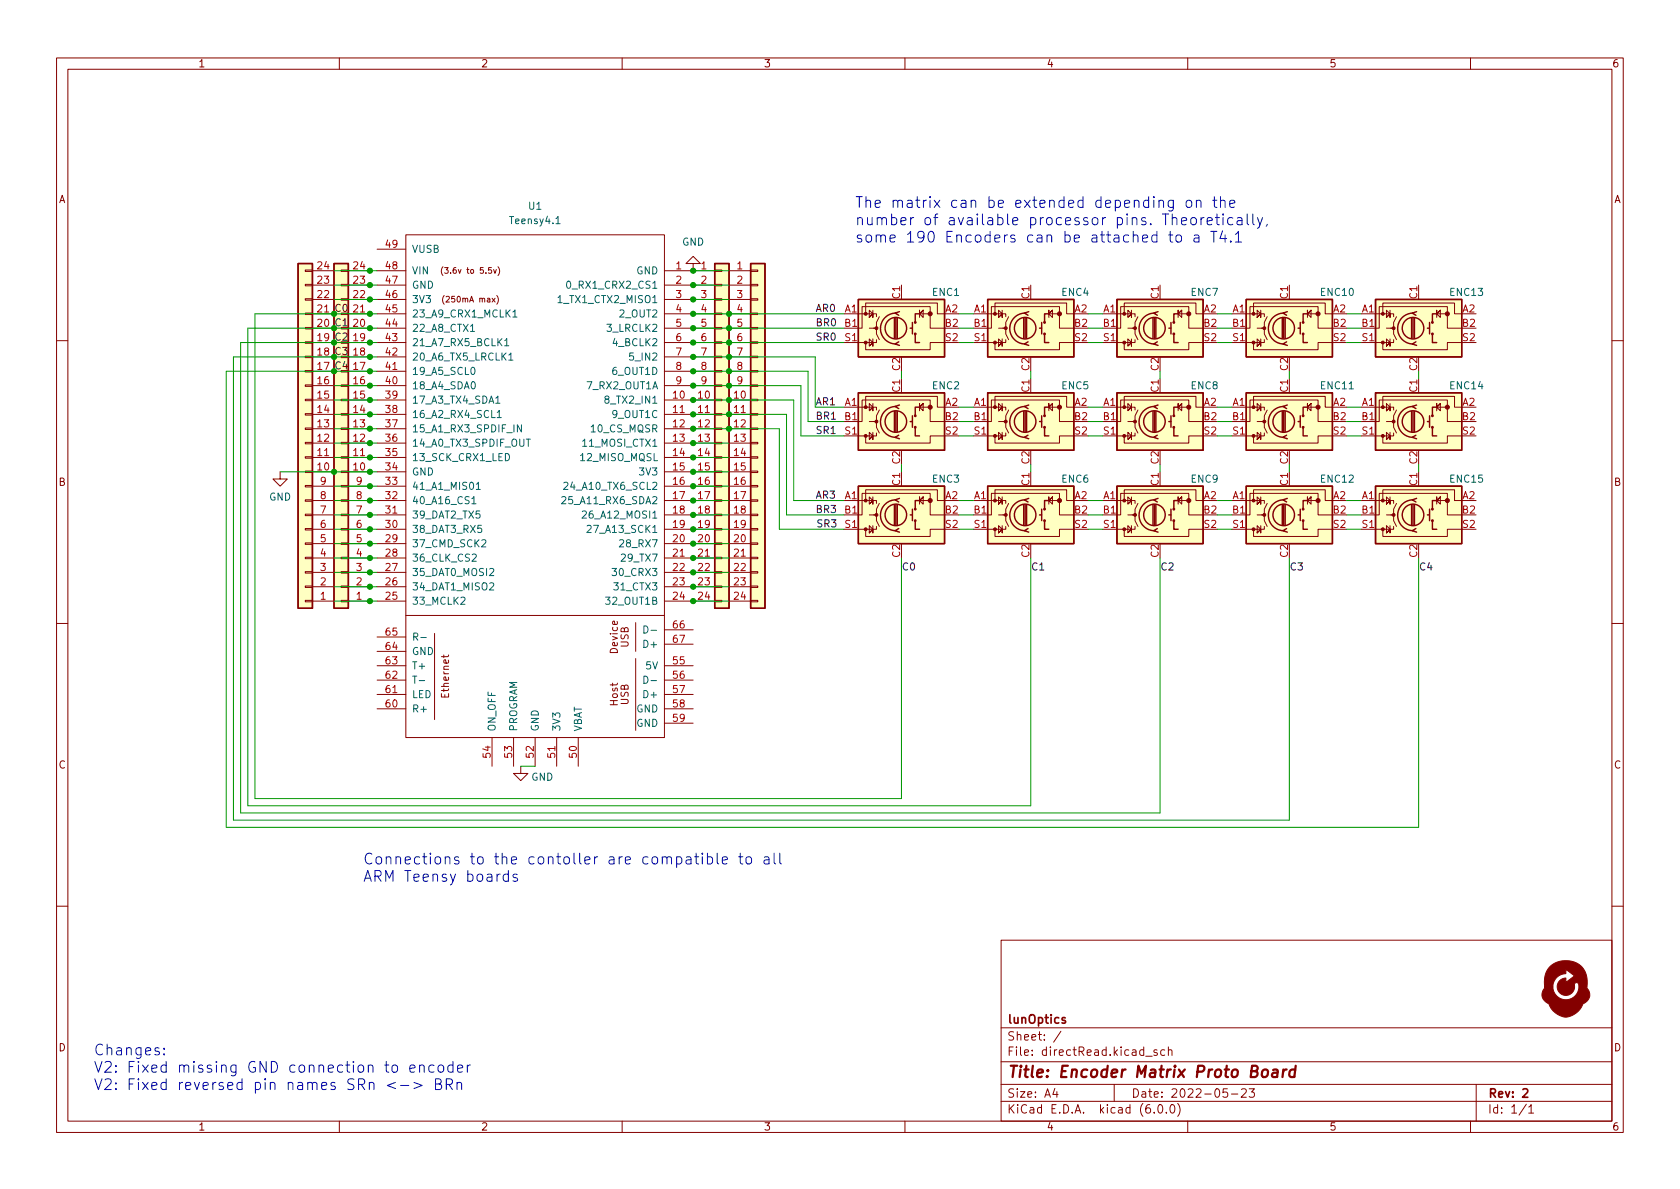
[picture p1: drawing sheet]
<svg xmlns="http://www.w3.org/2000/svg" width="297mm" height="210mm" viewBox="0 0 297 210" stroke-linecap="round" stroke-linejoin="round" font-family="sans-serif">
<defs><g id="words">
<text font-size="2.8" fill="#840000" x="178" y="190.6">Title: Encoder Matrix Proto Board</text>
<g font-size="2.7" fill="#0000c2">
<text x="151.1" y="36.8">The matrix can be extended depending on the</text>
<text x="151.1" y="39.8">number of available processor pins. Theoretically,</text>
<text x="151.1" y="42.9">some 190 Encoders can be attached to a T4.1</text>
<text x="64.1" y="152.9">Connections to the contoller are compatible to all</text>
<text x="64.1" y="155.9">ARM Teensy boards</text>
<text x="16.5" y="186.6">Changes:</text>
<text x="16.5" y="189.7">V2: Fixed missing GND connection to encoder</text>
<text x="16.5" y="192.8">V2: Fixed reversed pin names SRn &lt;-&gt; BRn</text>
</g>
<g font-size="2.1" fill="#840000">
<text x="178" y="184">Sheet: /</text>
<text x="178" y="181">lunOptics</text>
<text x="178" y="186.7">File: directRead.kicad_sch</text>
<text x="178" y="196.9">KiCad E.D.A. kicad (6.0.0)</text>
<text x="178" y="194.1">Size: A4</text>
<text x="200" y="194.1">Date: 2022-05-23</text>
<text x="263" y="194.1">Rev: 2</text>
<text x="263" y="196.9">Id: 1/1</text>
</g>
<g font-size="1.8" fill="#840000">
<text x="35" y="11.9">1</text>
<text x="85" y="11.9">2</text>
<text x="135" y="11.9">3</text>
<text x="185" y="11.9">4</text>
<text x="235" y="11.9">5</text>
<text x="285" y="11.9">6</text>
<text x="10.3" y="35.9">A</text>
<text x="285.3" y="35.9">A</text>
<text x="10.3" y="85.9">B</text>
<text x="285.3" y="85.9">B</text>
<text x="109.2" y="115.5" transform="rotate(-90 109.2 115.5)">Device</text>
<text x="111.1" y="114.5" transform="rotate(-90 111.1 114.5)">USB</text>
<text x="79.4" y="123.2" transform="rotate(-90 79.4 123.2)">Ethernet</text>
<text x="109.2" y="124.8" transform="rotate(-90 109.2 124.8)">Host</text>
<text x="111.1" y="124.7" transform="rotate(-90 111.1 124.7)">USB</text>
<text x="10.3" y="135.9">C</text>
<text x="285.3" y="135.9">C</text>
<text x="10.3" y="185.9">D</text>
<text x="285.3" y="185.9">D</text>
<text x="35" y="199.9">1</text>
<text x="85" y="199.9">2</text>
<text x="135" y="199.9">3</text>
<text x="185" y="199.9">4</text>
<text x="235" y="199.9">5</text>
<text x="285" y="199.9">6</text>
</g>
<g font-size="1.8" fill="#006464">
<text x="90.3" y="39.6">Teensy4.1</text>
<text x="93.5" y="37.1">U1</text>
<text x="72.8" y="44.7">VUSB</text>
<text x="120.6" y="43.4">GND</text>
<text x="72.8" y="53.6">3V3</text>
<text x="72.8" y="51">GND</text>
<text x="72.8" y="48.5">VIN</text>
<text x="99.3" y="53.6">1_TX1_CTX2_MISO1</text>
<text x="100.9" y="51">0_RX1_CRX2_CS1</text>
<text x="112.5" y="48.5">GND</text>
<text x="164.9" y="52.3">ENC1</text>
<text x="187.8" y="52.3">ENC4</text>
<text x="210.6" y="52.3">ENC7</text>
<text x="233.6" y="52.3">ENC10</text>
<text x="256.4" y="52.3">ENC13</text>
<text x="72.8" y="58.7">22_A8_CTX1</text>
<text x="72.8" y="56.1">23_A9_CRX1_MCLK1</text>
<text x="107.5" y="58.7">3_LRCLK2</text>
<text x="109.8" y="56.1">2_OUT2</text>
<text x="72.8" y="63.7">20_A6_TX5_LRCLK1</text>
<text x="72.8" y="61.2">21_A7_RX5_BCLK1</text>
<text x="108.6" y="61.2">4_BCLK2</text>
<text x="111.7" y="63.7">5_IN2</text>
<text x="72.8" y="71.4">17_A3_TX4_SDA1</text>
<text x="72.8" y="68.8">18_A4_SDA0</text>
<text x="72.8" y="66.3">19_A5_SCL0</text>
<text x="104.1" y="68.8">7_RX2_OUT1A</text>
<text x="107.5" y="71.4">8_TX2_IN1</text>
<text x="108.5" y="66.3">6_OUT1D</text>
<text x="164.9" y="68.8">ENC2</text>
<text x="187.8" y="68.8">ENC5</text>
<text x="210.6" y="68.8">ENC8</text>
<text x="233.6" y="68.8">ENC11</text>
<text x="256.4" y="68.8">ENC14</text>
<text x="72.8" y="76.4">15_A1_RX3_SPDIF_IN</text>
<text x="72.8" y="73.9">16_A2_RX4_SCL1</text>
<text x="104.8" y="76.4">10_CS_MQSR</text>
<text x="108.5" y="73.9">9_OUT1C</text>
<text x="72.8" y="81.5">13_SCK_CRX1_LED</text>
<text x="72.8" y="79">14_A0_TX3_SPDIF_OUT</text>
<text x="102.9" y="81.5">12_MISO_MQSL</text>
<text x="103.5" y="79">11_MOSI_CTX1</text>
<text x="47.6" y="88.5">GND</text>
<text x="72.8" y="89.1">40_A16_CS1</text>
<text x="72.8" y="86.6">41_A1_MIS01</text>
<text x="72.8" y="84.1">GND</text>
<text x="100.1" y="89.1">25_A11_RX6_SDA2</text>
<text x="100.5" y="86.6">24_A10_TX6_SCL2</text>
<text x="113.3" y="84.1">3V3</text>
<text x="164.9" y="85.3">ENC3</text>
<text x="187.8" y="85.3">ENC6</text>
<text x="210.6" y="85.3">ENC9</text>
<text x="233.6" y="85.3">ENC12</text>
<text x="256.4" y="85.3">ENC15</text>
<text x="72.8" y="94.2">38_DAT3_RX5</text>
<text x="72.8" y="91.7">39_DAT2_TX5</text>
<text x="103.8" y="91.7">26_A12_MOSI1</text>
<text x="104.6" y="94.2">27_A13_SCK1</text>
<text x="72.8" y="101.8">35_DAT0_MOSI2</text>
<text x="72.8" y="99.3">36_CLK_CS2</text>
<text x="72.8" y="96.8">37_CMD_SCK2</text>
<text x="108.8" y="101.8">30_CRX3</text>
<text x="110.1" y="96.8">28_RX7</text>
<text x="110.3" y="99.3">29_TX7</text>
<text x="72.8" y="106.9">33_MCLK2</text>
<text x="72.8" y="104.4">34_DAT1_MISO2</text>
<text x="107.5" y="106.9">32_OUT1B</text>
<text x="109" y="104.4">31_CTX3</text>
<text x="72.8" y="113.3">R-</text>
<text x="72.8" y="118.4">T+</text>
<text x="72.8" y="115.8">GND</text>
<text x="114.1" y="114.5">D+</text>
<text x="114.3" y="118.4">5V</text>
<text x="72.8" y="126">R+</text>
<text x="72.8" y="123.4">LED</text>
<text x="72.8" y="120.9">T-</text>
<text x="112.5" y="126">GND</text>
<text x="114.1" y="123.4">D+</text>
<text x="87.6" y="129.4" transform="rotate(-90 87.6 129.4)">ON_OFF</text>
<text x="91.4" y="129.4" transform="rotate(-90 91.4 129.4)">PROGRAM</text>
<text x="95.2" y="129.4" transform="rotate(-90 95.2 129.4)">GND</text>
<text x="99.1" y="129.4" transform="rotate(-90 99.1 129.4)">3V3</text>
<text x="102.9" y="129.4" transform="rotate(-90 102.9 129.4)">VBAT</text>
<text x="112.5" y="128.5">GND</text>
<text x="93.9" y="138">GND</text>
</g>
<g font-size="1.8" fill="#a90000">
<text x="56.2" y="47.6">24</text>
<text x="62.5" y="47.6">24</text>
<text x="68.2" y="47.6">48</text>
<text x="68.2" y="43.8">49</text>
<text x="119.5" y="47.6">1</text>
<text x="124" y="47.6">1</text>
<text x="130.3" y="47.6">1</text>
<text x="56.2" y="52.7">22</text>
<text x="56.2" y="50.2">23</text>
<text x="62.5" y="52.7">22</text>
<text x="62.5" y="50.2">23</text>
<text x="68.2" y="52.7">46</text>
<text x="68.2" y="50.2">47</text>
<text x="119.5" y="50.2">2</text>
<text x="119.5" y="52.7">3</text>
<text x="124" y="50.2">2</text>
<text x="124" y="52.7">3</text>
<text x="130.3" y="50.2">2</text>
<text x="130.3" y="52.7">3</text>
<text x="159.1" y="52.8" transform="rotate(-90 159.1 52.8)">C1</text>
<text x="182" y="52.8" transform="rotate(-90 182 52.8)">C1</text>
<text x="204.9" y="52.8" transform="rotate(-90 204.9 52.8)">C1</text>
<text x="227.7" y="52.8" transform="rotate(-90 227.7 52.8)">C1</text>
<text x="250.6" y="52.8" transform="rotate(-90 250.6 52.8)">C1</text>
<text x="62.5" y="57.8">20</text>
<text x="62.5" y="55.2">21</text>
<text x="68.2" y="57.8">44</text>
<text x="68.2" y="55.2">45</text>
<text x="119.5" y="57.8">5</text>
<text x="119.5" y="55.2">4</text>
<text x="124" y="55.2">4</text>
<text x="124" y="57.8">5</text>
<text x="130.3" y="55.2">4</text>
<text x="130.3" y="57.8">5</text>
<text x="149.4" y="55.2">A1</text>
<text x="149.4" y="57.8">B1</text>
<text x="167.1" y="55.2">A2</text>
<text x="167.1" y="57.8">B2</text>
<text x="172.2" y="55.2">A1</text>
<text x="172.2" y="57.8">B1</text>
<text x="190" y="55.2">A2</text>
<text x="190" y="57.8">B2</text>
<text x="195.1" y="55.2">A1</text>
<text x="195.1" y="57.8">B1</text>
<text x="212.9" y="55.2">A2</text>
<text x="212.9" y="57.8">B2</text>
<text x="217.9" y="55.2">A1</text>
<text x="217.9" y="57.8">B1</text>
<text x="235.7" y="55.2">A2</text>
<text x="235.7" y="57.8">B2</text>
<text x="240.8" y="55.2">A1</text>
<text x="240.8" y="57.8">B1</text>
<text x="258.6" y="55.2">A2</text>
<text x="258.6" y="57.8">B2</text>
<text x="62.5" y="65.4">17</text>
<text x="62.5" y="62.9">18</text>
<text x="62.5" y="60.3">19</text>
<text x="68.2" y="65.4">41</text>
<text x="68.2" y="62.9">42</text>
<text x="68.2" y="60.3">43</text>
<text x="119.5" y="60.3">6</text>
<text x="119.5" y="62.9">7</text>
<text x="119.5" y="65.4">8</text>
<text x="124" y="60.3">6</text>
<text x="124" y="62.9">7</text>
<text x="124" y="65.4">8</text>
<text x="130.3" y="60.3">6</text>
<text x="130.3" y="62.9">7</text>
<text x="130.3" y="65.4">8</text>
<text x="149.4" y="60.3">S1</text>
<text x="159.1" y="65.5" transform="rotate(-90 159.1 65.5)">C2</text>
<text x="167.2" y="60.3">S2</text>
<text x="172.3" y="60.3">S1</text>
<text x="182" y="65.5" transform="rotate(-90 182 65.5)">C2</text>
<text x="190.1" y="60.3">S2</text>
<text x="195.1" y="60.3">S1</text>
<text x="204.9" y="65.5" transform="rotate(-90 204.9 65.5)">C2</text>
<text x="212.9" y="60.3">S2</text>
<text x="218" y="60.3">S1</text>
<text x="227.7" y="65.5" transform="rotate(-90 227.7 65.5)">C2</text>
<text x="235.8" y="60.3">S2</text>
<text x="240.9" y="60.3">S1</text>
<text x="250.6" y="65.5" transform="rotate(-90 250.6 65.5)">C2</text>
<text x="258.6" y="60.3">S2</text>
<text x="56.2" y="70.5">15</text>
<text x="56.2" y="67.9">16</text>
<text x="62.5" y="70.5">15</text>
<text x="62.5" y="67.9">16</text>
<text x="68.2" y="70.5">39</text>
<text x="68.2" y="67.9">40</text>
<text x="119" y="70.5">10</text>
<text x="119.5" y="67.9">9</text>
<text x="123.5" y="70.5">10</text>
<text x="124" y="67.9">9</text>
<text x="129.8" y="70.5">10</text>
<text x="130.3" y="67.9">9</text>
<text x="149.4" y="71.7">A1</text>
<text x="159.1" y="69.3" transform="rotate(-90 159.1 69.3)">C1</text>
<text x="167.1" y="71.7">A2</text>
<text x="172.2" y="71.7">A1</text>
<text x="182" y="69.3" transform="rotate(-90 182 69.3)">C1</text>
<text x="190" y="71.7">A2</text>
<text x="195.1" y="71.7">A1</text>
<text x="204.9" y="69.3" transform="rotate(-90 204.9 69.3)">C1</text>
<text x="212.9" y="71.7">A2</text>
<text x="217.9" y="71.7">A1</text>
<text x="227.7" y="69.3" transform="rotate(-90 227.7 69.3)">C1</text>
<text x="235.7" y="71.7">A2</text>
<text x="240.8" y="71.7">A1</text>
<text x="250.6" y="69.3" transform="rotate(-90 250.6 69.3)">C1</text>
<text x="258.6" y="71.7">A2</text>
<text x="56.2" y="75.6">13</text>
<text x="56.2" y="73">14</text>
<text x="62.5" y="75.6">13</text>
<text x="62.5" y="73">14</text>
<text x="68.2" y="75.6">37</text>
<text x="68.2" y="73">38</text>
<text x="119" y="73">11</text>
<text x="119" y="75.6">12</text>
<text x="123.5" y="73">11</text>
<text x="123.5" y="75.6">12</text>
<text x="129.8" y="73">11</text>
<text x="129.8" y="75.6">12</text>
<text x="149.4" y="74.3">B1</text>
<text x="149.4" y="76.8">S1</text>
<text x="167.1" y="74.3">B2</text>
<text x="167.2" y="76.8">S2</text>
<text x="172.2" y="74.3">B1</text>
<text x="172.3" y="76.8">S1</text>
<text x="190" y="74.3">B2</text>
<text x="190.1" y="76.8">S2</text>
<text x="195.1" y="74.3">B1</text>
<text x="195.1" y="76.8">S1</text>
<text x="212.9" y="74.3">B2</text>
<text x="212.9" y="76.8">S2</text>
<text x="217.9" y="74.3">B1</text>
<text x="218" y="76.8">S1</text>
<text x="235.7" y="74.3">B2</text>
<text x="235.8" y="76.8">S2</text>
<text x="240.8" y="74.3">B1</text>
<text x="240.9" y="76.8">S1</text>
<text x="258.6" y="74.3">B2</text>
<text x="258.6" y="76.8">S2</text>
<text x="56.2" y="83.2">10</text>
<text x="56.2" y="80.6">11</text>
<text x="56.2" y="78.1">12</text>
<text x="62.5" y="83.2">10</text>
<text x="62.5" y="80.6">11</text>
<text x="62.5" y="78.1">12</text>
<text x="68.2" y="80.6">35</text>
<text x="68.2" y="78.1">36</text>
<text x="68.2" y="83.2">34</text>
<text x="119" y="78.1">13</text>
<text x="119" y="80.6">14</text>
<text x="119" y="83.2">15</text>
<text x="123.5" y="78.1">13</text>
<text x="123.5" y="80.6">14</text>
<text x="123.5" y="83.2">15</text>
<text x="129.8" y="78.1">13</text>
<text x="129.8" y="80.6">14</text>
<text x="129.8" y="83.2">15</text>
<text x="159.1" y="82" transform="rotate(-90 159.1 82)">C2</text>
<text x="182" y="82" transform="rotate(-90 182 82)">C2</text>
<text x="204.9" y="82" transform="rotate(-90 204.9 82)">C2</text>
<text x="227.7" y="82" transform="rotate(-90 227.7 82)">C2</text>
<text x="250.6" y="82" transform="rotate(-90 250.6 82)">C2</text>
<text x="56.7" y="88.3">8</text>
<text x="56.7" y="85.7">9</text>
<text x="63" y="88.3">8</text>
<text x="63" y="85.7">9</text>
<text x="68.2" y="88.3">32</text>
<text x="68.2" y="85.7">33</text>
<text x="119" y="85.7">16</text>
<text x="119" y="88.3">17</text>
<text x="123.5" y="85.7">16</text>
<text x="123.5" y="88.3">17</text>
<text x="129.8" y="85.7">16</text>
<text x="129.8" y="88.3">17</text>
<text x="149.4" y="88.3">A1</text>
<text x="159.1" y="85.8" transform="rotate(-90 159.1 85.8)">C1</text>
<text x="167.1" y="88.3">A2</text>
<text x="172.2" y="88.3">A1</text>
<text x="182" y="85.8" transform="rotate(-90 182 85.8)">C1</text>
<text x="190" y="88.3">A2</text>
<text x="195.1" y="88.3">A1</text>
<text x="204.9" y="85.8" transform="rotate(-90 204.9 85.8)">C1</text>
<text x="212.9" y="88.3">A2</text>
<text x="217.9" y="88.3">A1</text>
<text x="227.7" y="85.8" transform="rotate(-90 227.7 85.8)">C1</text>
<text x="235.7" y="88.3">A2</text>
<text x="240.8" y="88.3">A1</text>
<text x="250.6" y="85.8" transform="rotate(-90 250.6 85.8)">C1</text>
<text x="258.6" y="88.3">A2</text>
<text x="56.7" y="95.9">5</text>
<text x="56.7" y="93.3">6</text>
<text x="56.7" y="90.8">7</text>
<text x="63" y="95.9">5</text>
<text x="63" y="93.3">6</text>
<text x="63" y="90.8">7</text>
<text x="68.2" y="95.9">29</text>
<text x="68.2" y="93.3">30</text>
<text x="68.2" y="90.8">31</text>
<text x="119" y="90.8">18</text>
<text x="119" y="93.3">19</text>
<text x="119" y="95.9">20</text>
<text x="123.5" y="90.8">18</text>
<text x="123.5" y="93.3">19</text>
<text x="123.5" y="95.9">20</text>
<text x="129.8" y="90.8">18</text>
<text x="129.8" y="93.3">19</text>
<text x="129.8" y="95.9">20</text>
<text x="149.4" y="90.8">B1</text>
<text x="149.4" y="93.3">S1</text>
<text x="167.1" y="90.8">B2</text>
<text x="167.2" y="93.3">S2</text>
<text x="172.2" y="90.8">B1</text>
<text x="172.3" y="93.3">S1</text>
<text x="190" y="90.8">B2</text>
<text x="190.1" y="93.3">S2</text>
<text x="195.1" y="90.8">B1</text>
<text x="195.1" y="93.3">S1</text>
<text x="212.9" y="90.8">B2</text>
<text x="212.9" y="93.3">S2</text>
<text x="217.9" y="90.8">B1</text>
<text x="218" y="93.3">S1</text>
<text x="235.7" y="90.8">B2</text>
<text x="235.8" y="93.3">S2</text>
<text x="240.8" y="90.8">B1</text>
<text x="240.9" y="93.3">S1</text>
<text x="258.6" y="90.8">B2</text>
<text x="258.6" y="93.3">S2</text>
<text x="56.7" y="101">3</text>
<text x="56.7" y="98.4">4</text>
<text x="63" y="101">3</text>
<text x="63" y="98.4">4</text>
<text x="68.2" y="101">27</text>
<text x="68.2" y="98.4">28</text>
<text x="119" y="98.4">21</text>
<text x="119" y="101">22</text>
<text x="123.5" y="98.4">21</text>
<text x="123.5" y="101">22</text>
<text x="129.8" y="98.4">21</text>
<text x="129.8" y="101">22</text>
<text x="159.1" y="98.5" transform="rotate(-90 159.1 98.5)">C2</text>
<text x="182" y="98.5" transform="rotate(-90 182 98.5)">C2</text>
<text x="204.9" y="98.5" transform="rotate(-90 204.9 98.5)">C2</text>
<text x="227.7" y="98.5" transform="rotate(-90 227.7 98.5)">C2</text>
<text x="250.6" y="98.5" transform="rotate(-90 250.6 98.5)">C2</text>
<text x="56.7" y="106">1</text>
<text x="56.7" y="103.5">2</text>
<text x="63" y="106">1</text>
<text x="63" y="103.5">2</text>
<text x="68.2" y="106">25</text>
<text x="68.2" y="103.5">26</text>
<text x="119" y="103.5">23</text>
<text x="119" y="106">24</text>
<text x="123.5" y="103.5">23</text>
<text x="123.5" y="106">24</text>
<text x="129.8" y="103.5">23</text>
<text x="129.8" y="106">24</text>
<text x="68.2" y="112.4">65</text>
<text x="119" y="111.1">66</text>
<text x="119" y="113.7">67</text>
<text x="68.2" y="117.5">63</text>
<text x="68.2" y="114.9">64</text>
<text x="119" y="117.5">55</text>
<text x="68.2" y="125.1">60</text>
<text x="68.2" y="122.5">61</text>
<text x="68.2" y="120">62</text>
<text x="119" y="120">56</text>
<text x="119" y="122.5">57</text>
<text x="119" y="125.1">58</text>
<text x="119" y="127.6">59</text>
<text x="86.7" y="133.9" transform="rotate(-90 86.7 133.9)">54</text>
<text x="90.6" y="133.9" transform="rotate(-90 90.6 133.9)">53</text>
<text x="94.4" y="133.9" transform="rotate(-90 94.4 133.9)">52</text>
<text x="98.2" y="133.9" transform="rotate(-90 98.2 133.9)">51</text>
<text x="102" y="133.9" transform="rotate(-90 102 133.9)">50</text>
</g>
<g font-size="1.8" fill="#0f0f0f">
<text x="56.2" y="57.8">20 C1</text>
<text x="56.2" y="55.2">21 C0</text>
<text x="144.1" y="55.1">AR0</text>
<text x="144.1" y="57.7">BR0</text>
<text x="56.2" y="65.4">17 C4</text>
<text x="56.2" y="62.9">18 C3</text>
<text x="56.2" y="60.3">19 C2</text>
<text x="144.1" y="60.2">SR0</text>
<text x="144.1" y="71.7">AR1</text>
<text x="144.1" y="74.2">BR1</text>
<text x="144.1" y="76.7">SR1</text>
<text x="144.1" y="88.2">AR3</text>
<text x="144.1" y="90.7">BR3</text>
<text x="144.3" y="93.2">SR3</text>
<text x="159.4" y="100.9">C0</text>
<text x="182.2" y="100.9">C1</text>
<text x="205.1" y="100.9">C2</text>
<text x="228" y="100.9">C3</text>
<text x="250.8" y="100.9">C4</text>
</g>
<g font-size="1.4" fill="#840000">
<text x="78.8" y="53.5">(250mA max)</text>
<text x="78.9" y="48.4">(3.6v to 5.5v)</text>
</g>
</g></defs>
<g fill="none" stroke="#840000" stroke-width=".18">
<path d="M10 10.2h277v190.1h-277zM12 12.2h273v186.1h-273zM60 10.2v2M110 10.2v2M160 10.2v2M210 10.2v2M260 10.2v2M54 47.7h1.2v.3h-1.2zM54 50.3h1.2v.2h-1.2zM54 52.8h1.2v.3h-1.2zM54 55.4h1.2v.2h-1.2zM54 57.9h1.2v.3h-1.2z"/>
<path d="M55.2 58h3.9M55.2 55.5h3.9M55.2 53h3.9M55.2 50.4h3.9M55.2 47.9h3.9M60.3 47.7h1.3v.3h-1.3zM60.3 50.3h1.3v.2h-1.3zM60.3 52.8h1.3v.3h-1.3zM60.3 57.9h1.3v.3h-1.3zM61.6 58h3.8M61.6 55.5h3.8M61.6 53h3.8"/>
<path d="M61.6 50.4h3.8M61.6 47.9h3.8M66.7 58h5.1M66.7 55.5h5.1M66.7 53h5.1M66.7 50.4h5.1M66.7 47.9h5.1M66.7 44.1h5.1M71.8 41.5h45.7v88.9h-45.7zM78.3 47.2a1.17 1.17 0 0 0 0 1.5M78.5 52.3a1.17 1.17 0 0 0 0 1.5M87.3 47.7l.2 .6 .3-.6"/>
<path d="M87.8 52.3a1.17 1.17 0 0 1 0 1.5M88 47.2a1.17 1.17 0 0 1 0 1.5M117.5 58h8.9M117.5 55.5h8.9M117.5 53h8.9M117.5 50.4h8.9M117.5 47.9h8.9M122.6 46.6h1.2l-1.2-1.3-1.3 1.3h1.3v1.3M126.4 57.9h1.2v.3h-1.2zM126.4 55.4h1.2v.2h-1.2zM126.4 52.8h1.2v.3h-1.2zM126.4 50.3h1.2v.2h-1.2z"/>
<path d="M126.4 47.7h1.2v.3h-1.2zM128.9 58h3.8M128.9 55.5h3.8M128.9 53h3.8M128.9 50.4h3.8M128.9 47.9h3.8M132.7 57.9h1.3v.3h-1.3zM132.7 55.4h1.3v.2h-1.3zM132.7 52.8h1.3v.3h-1.3zM132.7 50.3h1.3v.2h-1.3zM132.7 47.7h1.3v.3h-1.3zM151.8 55.5h3.2v.5"/>
<path d="M153.1 55.5v-1.9h12.6v1.9h1.3M153.7 58h1.3v1l.5 1.1M154.3 59.9v1.3v-.6l-.6 .6 .6-.6-.6-.7v1.3M154.3 54.9v1.2v-.6l-.6 .6 .6-.6-.6-.6v1.2M155.5 56l-.5 1v1h-.5M162.6 55.5h1.9v2.5h2.5M163.2 54.9v1.2l-.6-.6 .6-.6-.6 .6v-.6v1.2M164.5 55.5v-1.3h-12.1v3.8h-.6M174.7 55.5h3.1v.5M175.9 55.5v-1.9h12.7v1.9h1.3M176.6 58h1.2v1l.5 1.1M177.2 59.9v1.3v-.6l-.6 .6 .6-.6-.6-.7v1.3"/>
<path d="M177.2 54.9v1.2v-.6l-.6 .6 .6-.6-.6-.6v1.2M178.3 56l-.5 1v1h-.5M185.4 55.5h1.9v2.5h2.6M186.1 54.9v1.2l-.7-.6 .7-.6-.7 .6v-.6v1.2M187.3 55.5v-1.3h-12v3.8h-.6M197.5 55.5h3.2v.5M198.8 55.5v-1.9h12.7v1.9h1.2M199.4 58h1.3v1l.5 1.1M200.1 59.9v1.3v-.6l-.7 .6 .7-.6-.7-.7v1.3M200.1 54.9v1.2v-.6l-.7 .6 .7-.6-.7-.6v1.2M201.2 56l-.5 1v1h-.5M208.3 55.5h1.9v2.5h2.5"/>
<path d="M208.9 54.9v1.2l-.6-.6 .6-.6-.6 .6v-.6v1.2M210.2 55.5v-1.3h-12.1v3.8h-.6M220.4 55.5h3.1v.5M221.6 55.5v-1.9h12.7v1.9h1.3M222.3 58h1.2v1l.6 1.1M222.9 59.9v1.3v-.6l-.6 .6 .6-.6-.6-.7v1.3M222.9 54.9v1.2v-.6l-.6 .6 .6-.6-.6-.6v1.2M224.1 56l-.6 1v1h-.5M231.2 55.5h1.8v2.5h2.6M231.8 54.9v1.2l-.6-.6 .6-.6-.6 .6v-.6v1.2M233 55.5v-1.3h-12v3.8h-.6M243.2 55.5h3.2v.5"/>
<path d="M244.5 55.5v-1.9h12.7v1.9h1.2M245.1 58h1.3v1l.5 1.1M245.8 59.9v1.3v-.6l-.7 .6 .7-.6-.7-.7v1.3M245.8 54.9v1.2v-.6l-.7 .6 .7-.6-.7-.6v1.2M246.9 56l-.5 1v1h-.5M254 55.5h1.9v2.5h2.5M254.7 54.9v1.2l-.7-.6 .7-.6-.7 .6v-.6v1.2M255.9 55.5v-1.3h-12v3.8h-.7M10 60.2h2M54 60.4h1.2v.3h-1.2zM54 63h1.2v.2h-1.2zM54 65.5h1.2v.3h-1.2z"/>
<path d="M54 68.1h1.2v.2h-1.2zM54 70.6h1.2v.3h-1.2zM54 73.1h1.2v.3h-1.2zM54 75.7h1.2v.2h-1.2zM54 78.2h1.2v.3h-1.2zM55.2 78.4h3.9M55.2 75.8h3.9M55.2 73.3h3.9M55.2 70.7h3.9M55.2 68.2h3.9M55.2 65.7h3.9M55.2 63.1h3.9"/>
<path d="M55.2 60.6h3.9M60.3 68.1h1.3v.2h-1.3zM60.3 70.6h1.3v.3h-1.3zM60.3 73.1h1.3v.3h-1.3zM60.3 75.7h1.3v.2h-1.3zM60.3 78.2h1.3v.3h-1.3zM61.6 78.4h3.8M61.6 75.8h3.8M61.6 73.3h3.8M61.6 70.7h3.8M61.6 68.2h3.8M61.6 65.7h3.8"/>
<path d="M61.6 63.1h3.8M61.6 60.6h3.8M66.7 78.4h5.1M66.7 75.8h5.1M66.7 73.3h5.1M66.7 70.7h5.1M66.7 68.2h5.1M66.7 65.7h5.1M66.7 63.1h5.1M66.7 60.6h5.1M117.5 78.4h8.9M117.5 75.8h8.9"/>
<path d="M117.5 73.3h8.9M117.5 70.7h8.9M117.5 68.2h8.9M117.5 65.7h8.9M117.5 63.1h8.9M117.5 60.6h8.9M126.4 78.2h1.2v.3h-1.2zM126.4 75.7h1.2v.2h-1.2zM126.4 73.1h1.2v.3h-1.2zM126.4 70.6h1.2v.3h-1.2zM126.4 68.1h1.2v.2h-1.2zM126.4 65.5h1.2v.3h-1.2z"/>
<path d="M126.4 63h1.2v.2h-1.2zM126.4 60.4h1.2v.3h-1.2zM128.9 78.4h3.8M128.9 75.8h3.8M128.9 73.3h3.8M128.9 70.7h3.8M128.9 68.2h3.8M128.9 65.7h3.8M128.9 63.1h3.8M128.9 60.6h3.8M132.7 78.2h1.3v.3h-1.3zM132.7 75.7h1.3v.2h-1.3z"/>
<path d="M132.7 73.1h1.3v.3h-1.3zM132.7 70.6h1.3v.3h-1.3zM132.7 68.1h1.3v.2h-1.3zM132.7 65.5h1.3v.3h-1.3zM132.7 63h1.3v.2h-1.3zM132.7 60.4h1.3v.3h-1.3zM151.8 72h3.2v.5M153.1 77.1v1.3h11.4v-1.3h2.5M153.1 72v-1.9h12.6v1.9h1.3M153.1 60.6v1.2h11.4v-1.2h2.5M153.7 74.5h1.3v1.1l.5 1M154.3 76.4v1.3v-.6l-.6 .6 .6-.6-.6-.7v1.3"/>
<path d="M154.3 71.4v1.2v-.6l-.6 .6 .6-.6-.6-.6v1.2M155 76.6v.5h-3.2M155 60.1v.5h-3.2M155.5 72.5l-.5 1v1h-.5M162.6 72h1.9v2.5h2.5M163.2 71.4v1.2l-.6-.6 .6-.6-.6 .6v-.6v1.2M164.5 72v-1.3h-12.1v3.8h-.6M174.7 72h3.1v.5M175.9 77.1v1.3h11.4v-1.3h2.6M175.9 72v-1.9h12.7v1.9h1.3M175.9 60.6v1.2h11.4v-1.2h2.6M176.6 74.5h1.2v1.1l.5 1"/>
<path d="M177.2 76.4v1.3v-.6l-.6 .6 .6-.6-.6-.7v1.3M177.2 71.4v1.2v-.6l-.6 .6 .6-.6-.6-.6v1.2M177.8 76.6v.5h-3.1M177.8 60.1v.5h-3.1M178.3 72.5l-.5 1v1h-.5M185.4 72h1.9v2.5h2.6M186.1 71.4v1.2l-.7-.6 .7-.6-.7 .6v-.6v1.2M187.3 72v-1.3h-12v3.8h-.6M197.5 72h3.2v.5M198.8 60.6v1.2h11.4v-1.2h2.5M198.8 77.1v1.3h11.4v-1.3h2.5M198.8 72v-1.9h12.7v1.9h1.2"/>
<path d="M199.4 74.5h1.3v1.1l.5 1M200.1 76.4v1.3v-.6l-.7 .6 .7-.6-.7-.7v1.3M200.1 71.4v1.2v-.6l-.7 .6 .7-.6-.7-.6v1.2M200.7 60.1v.5h-3.2M200.7 76.6v.5h-3.2M201.2 72.5l-.5 1v1h-.5M208.3 72h1.9v2.5h2.5M208.9 71.4v1.2l-.6-.6 .6-.6-.6 .6v-.6v1.2M210.2 72v-1.3h-12.1v3.8h-.6M220.4 72h3.1v.5M221.6 60.6v1.2h11.4v-1.2h2.6M221.6 77.1v1.3h11.4v-1.3h2.6"/>
<path d="M221.6 72v-1.9h12.7v1.9h1.3M222.3 74.5h1.2v1.1l.6 1M222.9 76.4v1.3v-.6l-.6 .6 .6-.6-.6-.7v1.3M222.9 71.4v1.2v-.6l-.6 .6 .6-.6-.6-.6v1.2M223.5 60.1v.5h-3.1M223.5 76.6v.5h-3.1M224.1 72.5l-.6 1v1h-.5M231.2 72h1.8v2.5h2.6M231.8 71.4v1.2l-.6-.6 .6-.6-.6 .6v-.6v1.2M233 72v-1.3h-12v3.8h-.6M243.2 72h3.2v.5M244.5 60.6v1.2h11.4v-1.2h2.5"/>
<path d="M244.5 77.1v1.3h11.4v-1.3h2.5M244.5 72v-1.9h12.7v1.9h1.2M245.1 74.5h1.3v1.1l.5 1M245.8 76.4v1.3v-.6l-.7 .6 .7-.6-.7-.7v1.3M245.8 71.4v1.2v-.6l-.7 .6 .7-.6-.7-.6v1.2M246.4 60.1v.5h-3.2M246.4 76.6v.5h-3.2M246.9 72.5l-.5 1v1h-.5M254 72h1.9v2.5h2.5M254.7 71.4v1.2l-.7-.6 .7-.6-.7 .6v-.6v1.2M255.9 72v-1.3h-12v3.8h-.7M285 60.2h2"/>
<path d="M49.5 83.4v1.3h1.3l-1.3 1.3-1.2-1.3h1.2M54 80.8h1.2v.2h-1.2zM54 83.3h1.2v.3h-1.2zM54 85.8h1.2v.3h-1.2zM54 88.4h1.2v.2h-1.2zM54 90.9h1.2v.3h-1.2zM54 93.5h1.2v.2h-1.2zM54 96h1.2v.3h-1.2zM54 98.5h1.2v.3h-1.2zM55.2 83.4h3.9M55.2 80.9h3.9M55.2 98.7h3.9"/>
<path d="M55.2 96.1h3.9M55.2 93.6h3.9M55.2 91.1h3.9M55.2 88.5h3.9M55.2 86h3.9M60.3 80.8h1.3v.2h-1.3zM60.3 83.3h1.3v.3h-1.3zM60.3 85.8h1.3v.3h-1.3zM60.3 88.4h1.3v.2h-1.3zM60.3 90.9h1.3v.3h-1.3zM60.3 93.5h1.3v.2h-1.3zM60.3 96h1.3v.3h-1.3z"/>
<path d="M60.3 98.5h1.3v.3h-1.3zM61.6 83.4h3.8M61.6 80.9h3.8M61.6 98.7h3.8M61.6 96.1h3.8M61.6 93.6h3.8M61.6 91.1h3.8M61.6 88.5h3.8M61.6 86h3.8M66.7 83.4h5.1M66.7 80.9h5.1M66.7 98.7h5.1"/>
<path d="M66.7 96.1h5.1M66.7 93.6h5.1M66.7 91.1h5.1M66.7 88.5h5.1M66.7 86h5.1M117.5 83.4h8.9M117.5 80.9h8.9M117.5 98.7h8.9M117.5 96.1h8.9M117.5 93.6h8.9M117.5 91.1h8.9M117.5 88.5h8.9"/>
<path d="M117.5 86h8.9M126.4 98.5h1.2v.3h-1.2zM126.4 96h1.2v.3h-1.2zM126.4 93.5h1.2v.2h-1.2zM126.4 90.9h1.2v.3h-1.2zM126.4 88.4h1.2v.2h-1.2zM126.4 85.8h1.2v.3h-1.2zM126.4 83.3h1.2v.3h-1.2zM126.4 80.8h1.2v.2h-1.2zM128.9 83.4h3.8M128.9 80.9h3.8M128.9 98.7h3.8"/>
<path d="M128.9 96.1h3.8M128.9 93.6h3.8M128.9 91.1h3.8M128.9 88.5h3.8M128.9 86h3.8M132.7 98.5h1.3v.3h-1.3zM132.7 96h1.3v.3h-1.3zM132.7 93.5h1.3v.2h-1.3zM132.7 90.9h1.3v.3h-1.3zM132.7 88.4h1.3v.2h-1.3zM132.7 85.8h1.3v.3h-1.3zM132.7 83.3h1.3v.3h-1.3z"/>
<path d="M132.7 80.8h1.3v.2h-1.3zM151.8 88.5h3.2v.5M153.1 93.6v1.3h11.4v-1.3h2.5M153.1 88.5v-1.9h12.6v1.9h1.3M153.7 91.1h1.3v1l.5 1M154.3 93v1.2v-.6l-.6 .6 .6-.6-.6-.6v1.2M154.3 87.9v1.2v-.6l-.6 .6 .6-.6-.6-.6v1.2M155 93.1v.5h-3.2M155.5 89l-.5 1v1.1h-.5M162.6 88.5h1.9v2.6h2.5M163.2 87.9v1.2l-.6-.6 .6-.6-.6 .6v-.6v1.2M164.5 88.5v-1.3h-12.1v3.9h-.6"/>
<path d="M174.7 88.5h3.1v.5M175.9 93.6v1.3h11.4v-1.3h2.6M175.9 88.5v-1.9h12.7v1.9h1.3M176.6 91.1h1.2v1l.5 1M177.2 93v1.2v-.6l-.6 .6 .6-.6-.6-.6v1.2M177.2 87.9v1.2v-.6l-.6 .6 .6-.6-.6-.6v1.2M177.8 93.1v.5h-3.1M178.3 89l-.5 1v1.1h-.5M185.4 88.5h1.9v2.6h2.6M186.1 87.9v1.2l-.7-.6 .7-.6-.7 .6v-.6v1.2M187.3 88.5v-1.3h-12v3.9h-.6M197.5 88.5h3.2v.5"/>
<path d="M198.8 93.6v1.3h11.4v-1.3h2.5M198.8 88.5v-1.9h12.7v1.9h1.2M199.4 91.1h1.3v1l.5 1M200.1 93v1.2v-.6l-.7 .6 .7-.6-.7-.6v1.2M200.1 87.9v1.2v-.6l-.7 .6 .7-.6-.7-.6v1.2M200.7 93.1v.5h-3.2M201.2 89l-.5 1v1.1h-.5M208.3 88.5h1.9v2.6h2.5M208.9 87.9v1.2l-.6-.6 .6-.6-.6 .6v-.6v1.2M210.2 88.5v-1.3h-12.1v3.9h-.6M220.4 88.5h3.1v.5M221.6 93.6v1.3h11.4v-1.3h2.6"/>
<path d="M221.6 88.5v-1.9h12.7v1.9h1.3M222.3 91.1h1.2v1l.6 1M222.9 93v1.2v-.6l-.6 .6 .6-.6-.6-.6v1.2M222.9 87.9v1.2v-.6l-.6 .6 .6-.6-.6-.6v1.2M223.5 93.1v.5h-3.1M224.1 89l-.6 1v1.1h-.5M231.2 88.5h1.8v2.6h2.6M231.8 87.9v1.2l-.6-.6 .6-.6-.6 .6v-.6v1.2M233 88.5v-1.3h-12v3.9h-.6M243.2 88.5h3.2v.5M244.5 93.6v1.3h11.4v-1.3h2.5M244.5 88.5v-1.9h12.7v1.9h1.2"/>
<path d="M245.1 91.1h1.3v1l.5 1M245.8 93v1.2v-.6l-.7 .6 .7-.6-.7-.6v1.2M245.8 87.9v1.2v-.6l-.7 .6 .7-.6-.7-.6v1.2M246.4 93.1v.5h-3.2M246.9 89l-.5 1v1.1h-.5M254 88.5h1.9v2.6h2.5M254.7 87.9v1.2l-.7-.6 .7-.6-.7 .6v-.6v1.2M255.9 88.5v-1.3h-12v3.9h-.7M10 110.2h2M54 101.1h1.2v.2h-1.2zM54 103.6h1.2v.3h-1.2zM54 106.2h1.2v.2h-1.2z"/>
<path d="M55.2 106.3h3.9M55.2 103.8h3.9M55.2 101.2h3.9M60.3 101.1h1.3v.2h-1.3zM60.3 103.6h1.3v.3h-1.3zM60.3 106.2h1.3v.2h-1.3zM61.6 106.3h3.8M61.6 103.8h3.8M61.6 101.2h3.8M66.7 106.3h5.1M66.7 103.8h5.1M66.7 101.2h5.1"/>
<path d="M66.7 117.7h5.1M66.7 115.2h5.1M66.7 112.6h5.1M71.8 108.8h45.7M76.8 112v15.2M78.5 115.8v.5M79.3 115.8l-.2 .3h-1.1M112.4 110.1v5.1M112.4 116.5v12.7M117.5 106.3h8.9M117.5 103.8h8.9M117.5 101.2h8.9"/>
<path d="M117.5 117.7h5.1M117.5 111.4h5.1M117.5 113.9h5.1M126.4 106.2h1.2v.2h-1.2zM126.4 103.6h1.2v.3h-1.2zM126.4 101.1h1.2v.2h-1.2zM128.9 106.3h3.8M128.9 103.8h3.8M128.9 101.2h3.8M132.7 106.2h1.3v.2h-1.3zM132.7 103.6h1.3v.3h-1.3zM132.7 101.1h1.3v.2h-1.3z"/>
<path d="M285 110.2h2M66.7 120.3h5.1M66.7 122.8h5.1M66.7 125.3h5.1M87 130.4v5.1M90.8 130.4v5.1M92.1 135.5v1.3h1.2l-1.2 1.2-1.3-1.2h1.3M94.6 130.4v5.1M98.4 130.4v5.1M102.2 130.4v5.1M117.5 120.3h5.1M117.5 122.8h5.1"/>
<path d="M117.5 125.3h5.1M117.5 127.9h5.1M10 160.2h2M177 166.3h108v32h-108zM285 160.2h2M60 198.3v2M110 198.3v2M160 198.3v2M177 194.8h108M177 191.8h108M177 187.8h108M177 181.8h108"/>
<path d="M186.5 192.5l-.4 1h1M186.9 193v1M187.6 182.4l-1.3 1.9M197 191.8v3M202.6 186.8h1.1M204.1 196.7v.1M204.6 185.7l-.4-.1-.2 .2 .1 .3 .5 .1v.4h-.6M204.9 195.4l.2-.1a.81 .81 0 0 1 .6 .7 .81 .81 0 0 1-.3 .8h-.2a.81 .81 0 0 1-.6-.6 .81 .81 0 0 1 .3-.8zM205.9 185.7l-.4-.1-.3 .3v.4l.2 .3h.5M206.2 196.7v.1M206.6 185.8l.2-.2 .3 .1 .1 .9M206.6 185.1v1.5"/>
<path d="M207.1 195.4l.1-.1a.81 .81 0 0 1 .6 .7 .81 .81 0 0 1-.3 .8h-.1a.81 .81 0 0 1-.6-.6 .81 .81 0 0 1 .3-.8zM208.2 195.1a1.72 1.72 0 0 1 0 2.3M210 198.3v2M217 192.5h-.7l-.1 .7 .2-.1 .5 .1 .2 .2-.1 .5-.2 .1-.6-.1M217.7 193.5h1.2M219.5 192.7l.6-.2 .2 .2 .1 .3-1 1h1M220.9 192.5h.9l-.5 .6 .4 .1v.7l-.2 .1h-.4l-.2-.1M260 198.3v2M261 191.8v6.5M269.9 195.3l-1.3 1.9M270.3 195.8l.4-.5v1.5M270.3 196.8h.9"/>
</g>
<path d="M188.3 180l-.3-.1-.2 .2v.3l.5 .1v.4h-.5M269.3 192.7l.5-.2 .3 .2v.3l-.9 1h.9" fill="none" stroke="#840000" stroke-width=".3"/>
<path d="M223.3 189.3a.52 .52 0 0 1 .5-.2 .52 .52 0 0 1 .4 .4l-.1 .6a.55 .55 0 0 1-.5 .4 .55 .55 0 0 1-.5-.4zM225.1 189.2l.2-.1 .6 .1-.1 1.3M225.9 189.6l-.7 .1a.4 .4 0 0 0-.3 .3 .4 .4 0 0 0 .2 .5l.7-.1M226.9 189.1l-.1 1.4M227.5 189.1l-.4 .1-.2 .3M229 189.2a.66 .66 0 0 0-1 .3l-.1 .6 .2 .3 .2 .1 .6-.1M229.1 188.5l-.3 2" fill="none" stroke="#840000" stroke-width=".4"/>
<g fill="#ffffc2" stroke="#ffffc2" stroke-width=".18">
<path d="M52.7 46.6h2.5v61h-2.5z"/>
<path d="M59.1 46.6h2.5v61h-2.5z"/>
<path d="M132.7 46.6h2.6v61h-2.6z"/>
<path d="M197.5 53h15.2v10.1h-15.2z"/>
<path d="M220.3 53h15.3v10.1h-15.3z"/>
<path d="M126.4 46.6h2.5v61h-2.5z"/>
<path d="M243.2 53h15.2v10.1h-15.2z"/>
<path d="M243.2 69.5h15.2v10.1h-15.2z"/>
<path d="M220.3 69.5h15.3v10.1h-15.3z"/>
<path d="M220.3 86h15.3v10.1h-15.3z"/>
<path d="M243.2 86h15.2v10.1h-15.2z"/>
<path d="M197.5 86h15.2v10.1h-15.2z"/>
<path d="M151.8 69.5h15.2v10.1h-15.2z"/>
<path d="M151.8 86h15.2v10.1h-15.2z"/>
<path d="M174.6 69.5h15.3v10.1h-15.3z"/>
<path d="M174.6 86h15.3v10.1h-15.3z"/>
<path d="M197.5 69.5h15.2v10.1h-15.2z"/>
<path d="M174.6 53h15.3v10.1h-15.3z"/>
<path d="M151.8 53h15.2v10.1h-15.2z"/>
</g>
<g fill="none" stroke="#840000" stroke-width=".25">
<path d="M52.7 46.6h2.5v61h-2.5zM59.1 46.6h2.5v61h-2.5zM126.4 46.6h2.5v61h-2.5zM132.7 46.6h2.6v61h-2.6zM151.8 53h15.2v10.1h-15.2zM158.1 56.3v3.5M158.4 55.4a2.73 2.73 0 0 0-2.7 2.7 2.73 2.73 0 0 0 2.7 2.7M158.4 56.3v3.5M158.6 56.3v3.5M159 55.1l-.7 .3 .6 .3M160.9 58h.4M161.3 57v2"/>
<path d="M161.8 59v1.6h.8M162.6 55.5h-.8v1.5M174.6 53h15.3v10.1h-15.3zM181 56.3v3.5M181.3 55.4a2.73 2.73 0 0 0-2.8 2.7 2.73 2.73 0 0 0 2.8 2.7M181.3 56.3v3.5M181.5 56.3v3.5M181.9 55.1l-.8 .3 .7 .3M183.8 58h.4M184.2 57v2M184.7 59v1.6h.7M185.4 55.5h-.7v1.5"/>
<path d="M197.5 53h15.2v10.1h-15.2zM203.9 56.3v3.5M204.1 55.4a2.73 2.73 0 0 0-2.7 2.7 2.73 2.73 0 0 0 2.7 2.7M204.1 56.3v3.5M204.4 56.3v3.5M204.7 55.1l-.7 .3 .6 .3M206.7 58h.3M207 57v2M207.5 59v1.6h.8M208.3 55.5h-.8v1.5M220.3 53h15.3v10.1h-15.3zM226.7 56.3v3.5"/>
<path d="M227 55.4a2.73 2.73 0 0 0-2.7 2.7 2.73 2.73 0 0 0 2.7 2.7M227 56.3v3.5M227.2 56.3v3.5M227.6 55.1l-.8 .3 .7 .3M229.5 58h.4M229.9 57v2M230.4 59v1.6h.8M231.2 55.5h-.8v1.5M243.2 53h15.2v10.1h-15.2zM249.6 56.3v3.5M249.8 55.4a2.73 2.73 0 0 0-2.7 2.7 2.73 2.73 0 0 0 2.7 2.7M249.8 56.3v3.5"/>
<path d="M250.1 56.3v3.5M250.5 55.1l-.8 .3 .6 .3M252.4 58h.4M252.8 57v2M253.3 59v1.6h.7M254 55.5h-.7v1.5M151.8 69.5h15.2v10.1h-15.2zM158.1 72.8v3.5M158.4 71.9a2.73 2.73 0 0 0-2.7 2.7 2.73 2.73 0 0 0 2.7 2.7M158.4 72.8v3.5M158.6 72.8v3.5M158.9 77l-.6 .3 .7 .3"/>
<path d="M158.9 60.4l-.6 .4 .7 .3M159 71.6l-.7 .3 .6 .4M160.9 74.5h.4M161.3 73.5v2.1M161.8 75.6v1.5h.8M162.6 72h-.8v1.5M174.6 69.5h15.3v10.1h-15.3zM181 72.8v3.5M181.3 71.9a2.73 2.73 0 0 0-2.8 2.7 2.73 2.73 0 0 0 2.8 2.7M181.3 72.8v3.5M181.5 72.8v3.5M181.8 77l-.7 .3 .8 .3"/>
<path d="M181.8 60.4l-.7 .4 .8 .3M181.9 71.6l-.8 .3 .7 .4M183.8 74.5h.4M184.2 73.5v2.1M184.7 75.6v1.5h.7M185.4 72h-.7v1.5M197.5 69.5h15.2v10.1h-15.2zM203.9 72.8v3.5M204.1 71.9a2.73 2.73 0 0 0-2.7 2.7 2.73 2.73 0 0 0 2.7 2.7M204.1 72.8v3.5M204.4 72.8v3.5M204.6 60.4l-.6 .4 .7 .3"/>
<path d="M204.6 77l-.6 .3 .7 .3M204.7 71.6l-.7 .3 .6 .4M206.7 74.5h.3M207 73.5v2.1M207.5 75.6v1.5h.8M208.3 72h-.8v1.5M220.3 69.5h15.3v10.1h-15.3zM226.7 72.8v3.5M227 71.9a2.73 2.73 0 0 0-2.7 2.7 2.73 2.73 0 0 0 2.7 2.7M227 72.8v3.5M227.2 72.8v3.5M227.5 60.4l-.7 .4 .8 .3"/>
<path d="M227.5 77l-.7 .3 .8 .3M227.6 71.6l-.8 .3 .7 .4M229.5 74.5h.4M229.9 73.5v2.1M230.4 75.6v1.5h.8M231.2 72h-.8v1.5M243.2 69.5h15.2v10.1h-15.2zM249.6 72.8v3.5M249.8 71.9a2.73 2.73 0 0 0-2.7 2.7 2.73 2.73 0 0 0 2.7 2.7M249.8 72.8v3.5M250.1 72.8v3.5M250.3 60.4l-.6 .4 .8 .3"/>
<path d="M250.3 77l-.6 .3 .8 .3M250.5 71.6l-.8 .3 .6 .4M252.4 74.5h.4M252.8 73.5v2.1M253.3 75.6v1.5h.7M254 72h-.7v1.5M151.8 86h15.2v10.1h-15.2zM158.1 89.3v3.5M158.4 88.4a2.73 2.73 0 0 0-2.7 2.7 2.73 2.73 0 0 0 2.7 2.7M158.4 89.3v3.5M158.6 89.3v3.5M158.9 93.5l-.6 .3 .7 .3"/>
<path d="M159 88.1l-.7 .3 .6 .4M160.9 91.1h.4M161.3 90v2.1M161.8 92.1v1.5h.8M162.6 88.5h-.8v1.5M174.6 86h15.3v10.1h-15.3zM181 89.3v3.5M181.3 88.4a2.73 2.73 0 0 0-2.8 2.7 2.73 2.73 0 0 0 2.8 2.7M181.3 89.3v3.5M181.5 89.3v3.5M181.8 93.5l-.7 .3 .8 .3M181.9 88.1l-.8 .3 .7 .4"/>
<path d="M183.8 91.1h.4M184.2 90v2.1M184.7 92.1v1.5h.7M185.4 88.5h-.7v1.5M197.5 86h15.2v10.1h-15.2zM203.9 89.3v3.5M204.1 88.4a2.73 2.73 0 0 0-2.7 2.7 2.73 2.73 0 0 0 2.7 2.7M204.1 89.3v3.5M204.4 89.3v3.5M204.6 93.5l-.6 .3 .7 .3M204.7 88.1l-.7 .3 .6 .4M206.7 91.1h.3"/>
<path d="M207 90v2.1M207.5 92.1v1.5h.8M208.3 88.5h-.8v1.5M220.3 86h15.3v10.1h-15.3zM226.7 89.3v3.5M227 88.4a2.73 2.73 0 0 0-2.7 2.7 2.73 2.73 0 0 0 2.7 2.7M227 89.3v3.5M227.2 89.3v3.5M227.5 93.5l-.7 .3 .8 .3M227.6 88.1l-.8 .3 .7 .4M229.5 91.1h.4M229.9 90v2.1"/>
<path d="M230.4 92.1v1.5h.8M231.2 88.5h-.8v1.5M243.2 86h15.2v10.1h-15.2zM249.6 89.3v3.5M249.8 88.4a2.73 2.73 0 0 0-2.7 2.7 2.73 2.73 0 0 0 2.7 2.7M249.8 89.3v3.5M250.1 89.3v3.5M250.3 93.5l-.6 .3 .8 .3M250.5 88.1l-.8 .3 .6 .4M252.4 91.1h.4M252.8 90v2.1M253.3 92.1v1.5h.7"/>
<path d="M254 88.5h-.7v1.5"/>
<circle cx="158.4" cy="58" r="1.9"/>
<circle cx="161.8" cy="59" r=".13"/>
<circle cx="161.8" cy="57" r=".13"/>
<circle cx="181.3" cy="58" r="1.9"/>
<circle cx="184.7" cy="59" r=".13"/>
<circle cx="184.7" cy="57" r=".13"/>
<circle cx="204.1" cy="58" r="1.9"/>
<circle cx="207.5" cy="59" r=".13"/>
<circle cx="207.5" cy="57" r=".13"/>
<circle cx="227" cy="58" r="1.9"/>
<circle cx="230.4" cy="59" r=".13"/>
<circle cx="230.4" cy="57" r=".13"/>
<circle cx="249.8" cy="58" r="1.9"/>
<circle cx="253.3" cy="57" r=".13"/>
<circle cx="253.3" cy="59" r=".13"/>
<circle cx="158.4" cy="74.5" r="1.9"/>
<circle cx="161.8" cy="75.6" r=".13"/>
<circle cx="161.8" cy="73.5" r=".13"/>
<circle cx="181.3" cy="74.5" r="1.9"/>
<circle cx="184.7" cy="75.6" r=".13"/>
<circle cx="184.7" cy="73.5" r=".13"/>
<circle cx="204.1" cy="74.5" r="1.9"/>
<circle cx="207.5" cy="75.6" r=".13"/>
<circle cx="207.5" cy="73.5" r=".13"/>
<circle cx="227" cy="74.5" r="1.9"/>
<circle cx="230.4" cy="73.5" r=".13"/>
<circle cx="230.4" cy="75.6" r=".13"/>
<circle cx="249.8" cy="74.5" r="1.9"/>
<circle cx="253.3" cy="75.6" r=".13"/>
<circle cx="253.3" cy="73.5" r=".13"/>
<circle cx="158.4" cy="91.1" r="1.9"/>
<circle cx="161.8" cy="92.1" r=".13"/>
<circle cx="161.8" cy="90" r=".13"/>
<circle cx="181.3" cy="91.1" r="1.9"/>
<circle cx="184.7" cy="92.1" r=".13"/>
<circle cx="184.7" cy="90" r=".13"/>
<circle cx="204.1" cy="91.1" r="1.9"/>
<circle cx="207.5" cy="90" r=".13"/>
<circle cx="207.5" cy="92.1" r=".13"/>
<circle cx="227" cy="91.1" r="1.9"/>
<circle cx="230.4" cy="92.1" r=".13"/>
<circle cx="230.4" cy="90" r=".13"/>
<circle cx="249.8" cy="91.1" r="1.9"/>
<circle cx="253.3" cy="90" r=".13"/>
<circle cx="253.3" cy="92.1" r=".13"/>
</g>
<g fill="none" stroke="#006464" stroke-width=".18">
<path d="M98.3 39.6h.7M83.2 58.6h.7M90.7 55.2l.4-.4v1.3M90.7 56.1h.7M98.7 52.6l.3-.3v1.2M98.7 53.5h.7M100.3 49.8l.2-.1a.68 .68 0 0 1 .4 .7 .68 .68 0 0 1-.4 .6l-.2-.1-.1-.4zM83.4 65.1l.2-.1a.68 .68 0 0 1 .4 .6 .68 .68 0 0 1-.4 .6l-.2-.1-.2-.4zM87.7 70.4l.3-.4v1.3M87.7 71.3h.7M87.9 72.9l.4-.3v1.2M87.9 73.8h.7"/>
<path d="M89.2 60.2l.4-.3v1.2M89.2 61.1h.8M90 62.8l.3-.4v1.3M90 63.7h.7M92.2 75.1v1.3l-.7-1.3v1.3M93 77.7h.8M103 78l.4-.3v1.2M103 78.9h.7M107.2 70.6l-.3-.3 .1-.1 .2-.2 .4 .1 .1 .2-.1 .2-.5 .1-.2 .2v.3l.3 .2 .4-.1 .1-.1-.1-.4-.2-.1M83.4 88.2l.4-.4v1.3M83.4 89.1h.8M83.5 98.1l.5-.1 .2 .3-.8 .9h.8"/>
<path d="M84.2 85.6l.4-.3v1.2M84.2 86.5h.7M85.2 95.6l.5-.2 .2 .4-.8 .9h.8M89.4 80.2a.64 .64 0 0 1 .7 .6 .64 .64 0 0 1-.7 .7zM99.3 87.9l.5-.1 .3 .4-.8 .9h.8M99.7 85.4l.5-.1 .2 .3-.8 .9h.8M103 90.5l.4-.1 .3 .3-.8 .9h.8M103.8 93l.5-.1 .2 .4-.8 .9h.8M109.5 95.6l.5-.2 .3 .4-.8 .9h.8M74.4 112.7h1M81.5 105.7l.5-.1 .2 .4-.8 .9h.8M86.6 103.2l.5-.1 .2 .3-.8 .9h.8"/>
<path d="M86.6 100.6l.5-.1 .2 .4-.8 .9h.8M108.2 100.5h.8l-.4 .5 .3 .1v.6l-.1 .1-.6-.1M113.8 119.6a.64 .64 0 0 1 .8 .6 .64 .64 0 0 1-.8 .6zM113.8 110.7a.64 .64 0 0 1 .8 .6 .64 .64 0 0 1-.8 .6zM115.1 111.5h1M74.1 120.4h1M115.1 120.4h1"/>
</g>
<g fill="#840000" stroke="#840000" stroke-width=".18">
<path d="M274.1 170.9a4.1 4.1 0 0 1 6.1 .7 5.2 5.2 0 0 1 .4 3.1 1.66 1.66 0 0 1-.7 2.8 3.4 3.4 0 0 1-3.6 2.3 4.1 4.1 0 0 1-2.6-2.3 1.64 1.64 0 0 1-.6-2.8v-.2h1.5a2.28 2.28 0 0 0 2.6 2.3 2.28 2.28 0 0 0 1.8-2.9 .45 .45 0 0 0-.6 0 .45 .45 0 0 0 0 .6 1.54 1.54 0 0 1-1.6 1.5 1.54 1.54 0 0 1-1.5-1.5 1.54 1.54 0 0 1 1.6-1.6v.8l1.5-1.1-1.5-1.2v.8a2.34 2.34 0 0 0-2.3 2.3h-1.5a4.1 4.1 0 0 1 1-3.6z"/>
<circle cx="198.8" cy="60.6" r=".25"/>
<circle cx="198.8" cy="55.5" r=".25"/>
<circle cx="200.7" cy="58" r=".25"/>
<circle cx="210.2" cy="55.5" r=".36"/>
<circle cx="221.6" cy="60.6" r=".25"/>
<circle cx="221.6" cy="55.5" r=".25"/>
<circle cx="223.5" cy="58" r=".25"/>
<circle cx="233" cy="55.5" r=".36"/>
<circle cx="244.5" cy="60.6" r=".25"/>
<circle cx="244.5" cy="55.5" r=".25"/>
<circle cx="246.4" cy="58" r=".25"/>
<circle cx="255.9" cy="55.5" r=".36"/>
<circle cx="244.5" cy="77.1" r=".25"/>
<circle cx="244.5" cy="72" r=".25"/>
<circle cx="246.4" cy="74.5" r=".25"/>
<circle cx="255.9" cy="72" r=".36"/>
<circle cx="221.6" cy="77.1" r=".25"/>
<circle cx="221.6" cy="72" r=".25"/>
<circle cx="223.5" cy="74.5" r=".25"/>
<circle cx="233" cy="72" r=".36"/>
<circle cx="221.6" cy="93.6" r=".25"/>
<circle cx="221.6" cy="88.5" r=".25"/>
<circle cx="223.5" cy="91.1" r=".25"/>
<circle cx="233" cy="88.5" r=".36"/>
<circle cx="244.5" cy="93.6" r=".25"/>
<circle cx="244.5" cy="88.5" r=".25"/>
<circle cx="246.4" cy="91.1" r=".25"/>
<circle cx="255.9" cy="88.5" r=".36"/>
<circle cx="198.8" cy="93.6" r=".25"/>
<circle cx="198.8" cy="88.5" r=".25"/>
<circle cx="200.7" cy="91.1" r=".25"/>
<circle cx="210.2" cy="88.5" r=".36"/>
<circle cx="153.1" cy="77.1" r=".25"/>
<circle cx="153.1" cy="72" r=".25"/>
<circle cx="155" cy="74.5" r=".25"/>
<circle cx="164.5" cy="72" r=".36"/>
<circle cx="153.1" cy="93.6" r=".25"/>
<circle cx="153.1" cy="88.5" r=".25"/>
<circle cx="155" cy="91.1" r=".25"/>
<circle cx="164.5" cy="88.5" r=".36"/>
<circle cx="175.9" cy="77.1" r=".25"/>
<circle cx="175.9" cy="72" r=".25"/>
<circle cx="177.8" cy="74.5" r=".25"/>
<circle cx="187.3" cy="72" r=".36"/>
<circle cx="175.9" cy="93.6" r=".25"/>
<circle cx="175.9" cy="88.5" r=".25"/>
<circle cx="177.8" cy="91.1" r=".25"/>
<circle cx="187.3" cy="88.5" r=".36"/>
<circle cx="198.8" cy="77.1" r=".25"/>
<circle cx="198.8" cy="72" r=".25"/>
<circle cx="200.7" cy="74.5" r=".25"/>
<circle cx="210.2" cy="72" r=".36"/>
<circle cx="175.9" cy="60.6" r=".25"/>
<circle cx="175.9" cy="55.5" r=".25"/>
<circle cx="177.8" cy="58" r=".25"/>
<circle cx="187.3" cy="55.5" r=".36"/>
<circle cx="153.1" cy="60.6" r=".25"/>
<circle cx="153.1" cy="55.5" r=".25"/>
<circle cx="155" cy="58" r=".25"/>
<circle cx="164.5" cy="55.5" r=".36"/>
</g>
<g fill="none" stroke="#0000c2" stroke-width=".18">
<path d="M207.4 35.4v1.6a.52 .52 0 0 1-.8 .2M207.4 35.5l-.5-.1-.4 .4v.5l.2 .3 .2 .1 .5-.1M209.8 35.6a.52 .52 0 0 1 .5-.2 .52 .52 0 0 1 .4 .4v.5a.52 .52 0 0 1-.5 .4 .52 .52 0 0 1-.5-.4zM210.6 38.7a.52 .52 0 0 1 .5-.2 .52 .52 0 0 1 .4 .3v.6a.52 .52 0 0 1-.5 .4 .52 .52 0 0 1-.5-.4zM211.5 35.6a.47 .47 0 0 1 .8 .1v1M211.5 35.4v1.3M212.3 38.5v1.2M212.9 38.5l-.4 .1-.2 .2M213.4 39.1l.9-.2v-.3l-.6-.1-.3 .2 .1 1h.2h.6M214.4 35.4h.8M214.7 34.8v1.6l.1 .2 .4 .1M214.9 38.5h.7"/>
<path d="M215.2 37.8v1.7l.1 .2h.3M215.8 35.6a.47 .47 0 0 1 .8 .1v1M215.8 34.8v1.9M216.2 37.8v.1v.1l.1-.1-.1-.1v.2M216.2 38.5v1.2M217.4 36l.9-.1-.1-.4-.5-.1-.3 .3 .1 .9 .2 .1 .5-.1M218 38.6l-.6-.1-.3 .3v.6l.1 .3h.2h.6M218.8 38.6l.2-.1 .5 .1 .1 1.1M219.6 38.9l-.6 .1a.37 .37 0 0 0-.3 .4 .37 .37 0 0 0 .3 .3h.6M220.5 37.8v1.7l.3 .2M221.5 37.8v1.7l.3 .2M222.3 38.5l.5 1.2"/>
<path d="M223.2 38.5l-.6 1.7-.3 .2M224 39.7l-.1 .3M206.6 41.5h.8M206.9 40.9v1.6l.1 .2 .4 .1M208 41.7a.52 .52 0 0 1 .5-.2 .52 .52 0 0 1 .4 .4v.6a.52 .52 0 0 1-.5 .3 .52 .52 0 0 1-.5-.3zM211.2 41.6l.1-.1 .6 .1 .1 1.2M212 42l-.7 .1a.37 .37 0 0 0-.2 .4 .37 .37 0 0 0 .2 .3l.7-.1M214.1 40.9h1.1M214.6 40.9v1.9M216.2 40.8l-.5 1.4h1.2M216.6 41.5v1.3M217.6 42.6l.1 .1-.1 .1-.1-.1 .1-.1v.2"/>
<path d="M218.4 41.5l.6-.6v1.9M218.4 42.8h1.1M89.9 154.7l-.6-.1-.3 .3v.6l.2 .3h.1h.6M89.9 153.9v1.9M91.4 154.7l-.4-.1-.3 .2 .1 .3 .6 .2 .1 .2-.1 .3h-.2h-.5M122.8 151.5h.7M123.1 150.9v1.6l.1 .2 .3 .1M124.2 150.9l-.1 .1 .1 .1 .1-.1-.1-.1v.2M124.2 151.5v1.3M125.1 151.6l.5-.1 .4 .4v.5l-.2 .3-.2 .1-.5-.1M125.1 150.9v1.9M126.8 150.9v1.6l.3 .3"/>
<path d="M127.7 152.1l.9-.1-.1-.4-.5-.1-.3 .3 .1 .9 .2 .1 .5-.1M130.6 151.5h.7M130.9 150.9v1.6l.1 .2 .3 .1M132 151.7a.52 .52 0 0 1 .5-.2 .52 .52 0 0 1 .4 .4v.5a.52 .52 0 0 1-.5 .4 .52 .52 0 0 1-.5-.4zM135.1 151.6l.2-.1 .6 .1 .1 1.2M136 152l-.7 .1a.37 .37 0 0 0-.3 .3 .37 .37 0 0 0 .3 .4l.7-.1M136.9 150.9v1.6l.2 .3M137.9 150.9v1.6l.2 .3M29 186.4h.1l-.1 .1-.1-.1h.1v.1M29 185.4l.1 .1h-.1h-.1l.1-.1v.1M69.9 191.4l-1.4 .5 1.4 .6M70.8 191.9h1.5"/>
<path d="M72.5 189l.9-.2-.1-.4-.6-.1-.2 .3 .1 .9 .1 .1 .6-.1M73.2 191.4l1.4 .5-1.4 .6M74.2 188.5a.47 .47 0 0 1 .8 .1v1M74.2 188.3v1.3M76.7 188.4l-.5-.1-.4 .4v.5l.2 .3 .2 .1 .5-.1M77 191.7l.8-.1a.46 .46 0 0 0 .2-.5 .46 .46 0 0 0-.4-.3h-.6v1.9h.7a.51 .51 0 0 0 .4-.6 .51 .51 0 0 0-.5-.4M77.6 188.4a.52 .52 0 0 1 .9 .3v.5a.52 .52 0 0 1-.5 .4 .52 .52 0 0 1-.5-.4v-.5zM78.9 191.8h.7a.52 .52 0 0 0 .4-.5 .52 .52 0 0 0-.4-.5h-.7v1.9M79.4 191.8l.6 .9M80.1 188.4l-.6-.1-.3 .4v.5l.2 .3 .1 .1 .6-.1M80.1 187.7v1.9M80.8 191.6a.47 .47 0 0 1 .8 .1v1"/>
<path d="M80.8 191.4v1.3M80.9 189l.9-.2-.1-.4-.5-.1-.3 .3 .1 .9 .2 .1 .5-.1M82.6 188.3v1.3M83.2 188.3l-.4 .1-.2 .3"/>
</g>
<g fill="none" stroke="#009600" stroke-width=".18">
<path d="M59.1 53h7.6M59.1 47.9h7.6M59.1 50.4h7.6M66.7 55.5h-21.6v85.7h114.3v-42.5M66.7 58h-22.9v84.5h138.4v-43.8M122.6 55.5h26.6M122.6 58h26.6M122.6 53h6.3M122.6 47.9h6.3M122.6 50.4h6.3M169.5 55.5h2.6M169.5 58h2.6"/>
<path d="M192.4 55.5h2.5M192.4 58h2.5M215.3 55.5h2.5M215.3 58h2.5M238.1 55.5h2.6M238.1 58h2.6M59.1 68.2h7.6M59.1 78.4h7.6M59.1 75.8h7.6M59.1 70.7h7.6M59.1 73.3h7.6M66.7 60.6h-24.2v83.2h162.6v-45.1"/>
<path d="M66.7 65.7h-26.7v80.6h210.8v-47.6M66.7 63.1h-25.4v81.9h186.7v-46.3M122.6 60.6h26.6M122.6 65.7h20.3v8.8h6.3M122.6 75.8h15.2v17.8h11.4M122.6 70.7h17.7v17.8h8.9M122.6 73.3h16.5v17.8h10.1M122.6 68.2h19v8.9h7.6M122.6 63.1h21.5v8.9h5.1M122.6 78.4h6.3M159.4 65.7v1.2M169.5 60.6h2.6"/>
<path d="M169.5 74.5h2.6M169.5 77.1h2.6M169.5 72h2.6M182.2 65.7v1.2M192.4 60.6h2.5M192.4 74.5h2.5M192.4 77.1h2.5M192.4 72h2.5M205.1 65.7v1.2M215.3 60.6h2.5M215.3 74.5h2.5M215.3 77.1h2.5"/>
<path d="M215.3 72h2.5M228 65.7v1.2M238.1 60.6h2.6M238.1 74.5h2.6M238.1 77.1h2.6M238.1 72h2.6M250.8 65.7v1.2M49.5 83.4h17.2M59.1 93.6h7.6M59.1 88.5h7.6M59.1 91.1h7.6M59.1 80.9h7.6"/>
<path d="M59.1 86h7.6M59.1 96.1h7.6M59.1 98.7h7.6M122.6 93.6h6.3M122.6 88.5h6.3M122.6 91.1h6.3M122.6 83.4h6.3M122.6 80.9h6.3M122.6 86h6.3M122.6 96.1h6.3M122.6 98.7h6.3M159.4 82.2v1.2"/>
<path d="M169.5 93.6h2.6M169.5 88.5h2.6M169.5 91.1h2.6M182.2 82.2v1.2M192.4 93.6h2.5M192.4 88.5h2.5M192.4 91.1h2.5M205.1 82.2v1.2M215.3 93.6h2.5M215.3 88.5h2.5M215.3 91.1h2.5M228 82.2v1.2"/>
<path d="M238.1 93.6h2.6M238.1 88.5h2.6M238.1 91.1h2.6M250.8 82.2v1.2M59.1 103.8h7.6M59.1 106.3h7.6M59.1 101.2h7.6M122.6 103.8h6.3M122.6 106.3h6.3M122.6 101.2h6.3M92.1 135.5h2.5"/>
</g>
<g fill="#009600" stroke="#009600" stroke-width=".18">
<circle cx="65.4" cy="80.9" r=".46"/>
<circle cx="65.4" cy="75.8" r=".46"/>
<circle cx="65.4" cy="83.4" r=".46"/>
<circle cx="65.4" cy="78.4" r=".46"/>
<circle cx="59.1" cy="83.4" r=".46"/>
<circle cx="65.4" cy="73.3" r=".46"/>
<circle cx="65.4" cy="65.7" r=".46"/>
<circle cx="65.4" cy="88.5" r=".46"/>
<circle cx="65.4" cy="86" r=".46"/>
<circle cx="65.4" cy="70.7" r=".46"/>
<circle cx="65.4" cy="63.1" r=".46"/>
<circle cx="59.1" cy="63.1" r=".46"/>
<circle cx="65.4" cy="68.2" r=".46"/>
<circle cx="59.1" cy="65.7" r=".46"/>
<circle cx="59.1" cy="60.6" r=".46"/>
<circle cx="65.4" cy="60.6" r=".46"/>
<circle cx="65.4" cy="53" r=".46"/>
<circle cx="65.4" cy="55.5" r=".46"/>
<circle cx="65.4" cy="47.9" r=".46"/>
<circle cx="65.4" cy="58" r=".46"/>
<circle cx="65.4" cy="50.4" r=".46"/>
<circle cx="65.4" cy="98.7" r=".46"/>
<circle cx="65.4" cy="96.1" r=".46"/>
<circle cx="65.4" cy="103.8" r=".46"/>
<circle cx="65.4" cy="91.1" r=".46"/>
<circle cx="65.4" cy="93.6" r=".46"/>
<circle cx="65.4" cy="106.3" r=".46"/>
<circle cx="65.4" cy="101.2" r=".46"/>
<circle cx="59.1" cy="58" r=".46"/>
<circle cx="59.1" cy="55.5" r=".46"/>
<circle cx="122.6" cy="73.3" r=".46"/>
<circle cx="122.6" cy="80.9" r=".46"/>
<circle cx="122.6" cy="53" r=".46"/>
<circle cx="122.6" cy="50.4" r=".46"/>
<circle cx="122.6" cy="47.9" r=".46"/>
<circle cx="128.9" cy="55.5" r=".46"/>
<circle cx="122.6" cy="58" r=".46"/>
<circle cx="128.9" cy="58" r=".46"/>
<circle cx="122.6" cy="55.5" r=".46"/>
<circle cx="122.6" cy="78.4" r=".46"/>
<circle cx="122.6" cy="83.4" r=".46"/>
<circle cx="122.6" cy="75.8" r=".46"/>
<circle cx="128.9" cy="75.8" r=".46"/>
<circle cx="122.6" cy="86" r=".46"/>
<circle cx="122.6" cy="88.5" r=".46"/>
<circle cx="122.6" cy="106.3" r=".46"/>
<circle cx="122.6" cy="103.8" r=".46"/>
<circle cx="122.6" cy="101.2" r=".46"/>
<circle cx="122.6" cy="60.6" r=".46"/>
<circle cx="128.9" cy="63.1" r=".46"/>
<circle cx="122.6" cy="63.1" r=".46"/>
<circle cx="122.6" cy="65.7" r=".46"/>
<circle cx="128.9" cy="60.6" r=".46"/>
<circle cx="122.6" cy="70.7" r=".46"/>
<circle cx="128.9" cy="68.2" r=".46"/>
<circle cx="128.9" cy="70.7" r=".46"/>
<circle cx="122.6" cy="68.2" r=".46"/>
<circle cx="122.6" cy="96.1" r=".46"/>
<circle cx="122.6" cy="98.7" r=".46"/>
<circle cx="128.9" cy="65.7" r=".46"/>
<circle cx="122.6" cy="91.1" r=".46"/>
<circle cx="122.6" cy="93.6" r=".46"/>
<circle cx="128.9" cy="73.3" r=".46"/>
</g>
<use href="#words"/>
</svg>
